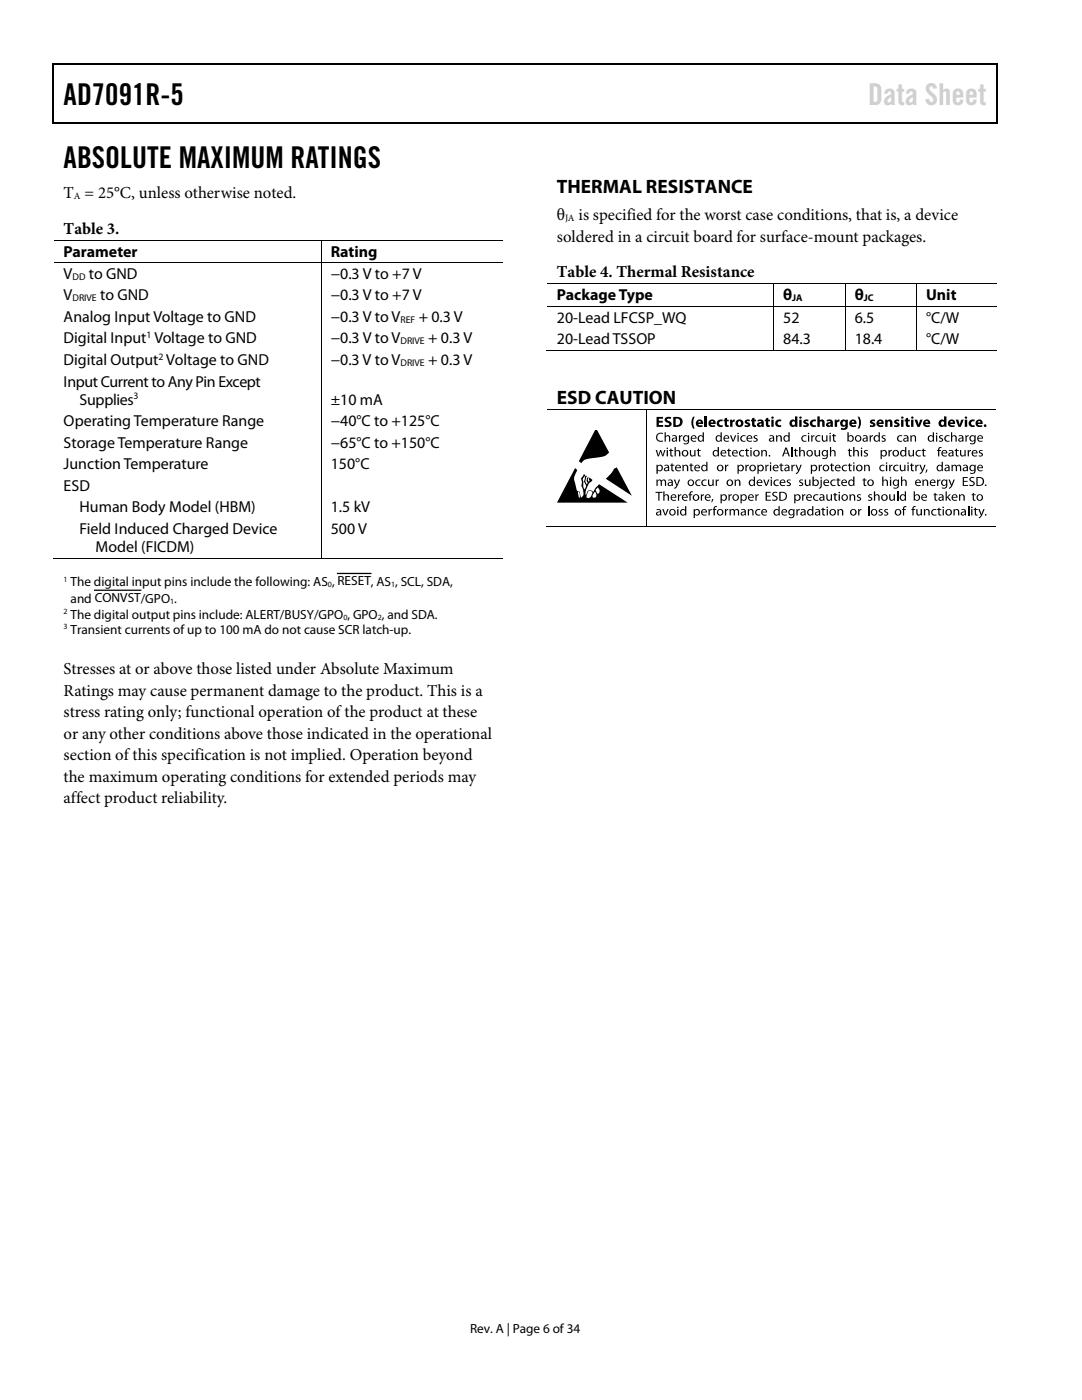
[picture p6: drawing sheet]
<svg xmlns="http://www.w3.org/2000/svg" width="216mm" height="279mm" viewBox="0 0 216 279" stroke-linecap="round" stroke-linejoin="round" font-family="sans-serif">
<defs><g id="words">
<g font-size="6">
<text x="12.7" y="21">AD7091R-5</text>
<text x="12.7" y="33.6">ABSOLUTE MAXIMUM RATINGS</text>
</g>
<text font-size="6" fill="#cdcdcd" x="173.2" y="21">Data Sheet</text>
<g font-size="3.9">
<text x="111.1" y="38.5">THERMAL RESISTANCE</text>
<text x="111.1" y="80.6">ESD CAUTION</text>
</g>
<g font-size="3.3">
<text x="12.7" y="39.5">T = 25°C, unless otherwise noted.</text>
<text x="12.7" y="46.6">Table 3.</text>
<text x="111.1" y="44">θ</text>
<text x="115.4" y="44">is specified for the worst case conditions, that is, a device</text>
<text x="111.1" y="48.2">soldered in a circuit board for surface-mount packages.</text>
<text x="111.1" y="55.4">Table 4. Thermal Resistance</text>
<text x="12.7" y="134.6">Stresses at or above those listed under Absolute Maximum</text>
<text x="12.7" y="138.9">Ratings may cause permanent damage to the product. This is a</text>
<text x="12.7" y="143.1">stress rating only; functional operation of the product at these</text>
<text x="12.7" y="147.4">or any other conditions above those indicated in the operational</text>
<text x="12.7" y="151.7">section of this specification is not implied. Operation beyond</text>
<text x="12.7" y="156">the maximum operating conditions for extended periods may</text>
<text x="12.7" y="160.2">affect product reliability.</text>
</g>
<g font-size="3.2">
<text x="12.7" y="51.2">Parameter</text>
<text x="66" y="51.2">Rating</text>
<text x="12.7" y="55.6">V</text>
<text x="12.7" y="59.9">V</text>
<text x="17.7" y="55.6">to GND</text>
<text x="20" y="59.9">to GND</text>
<text x="66" y="55.6">−0.3 V to +7 V</text>
<text x="66" y="59.9">−0.3 V to +7 V</text>
<text x="111.1" y="59.9">Package Type</text>
<text x="156.3" y="59.9">θ</text>
<text x="170.5" y="59.9">θ</text>
<text x="184.8" y="59.9">Unit</text>
<text x="12.7" y="64.2">Analog Input Voltage to GND</text>
<text x="66" y="64.2">−0.3 V to V</text>
<text x="83.5" y="64.2">+ 0.3 V</text>
<text x="111.1" y="64.4">20-Lead LFCSP_WQ</text>
<text x="156.3" y="64.4">52</text>
<text x="170.5" y="64.4">6.5</text>
<text x="184.8" y="64.4">°C/W</text>
<text x="12.7" y="68.5">Digital Input Voltage to GND</text>
<text x="66" y="68.5">−0.3 V to V</text>
<text x="85.4" y="68.5">+ 0.3 V</text>
<text x="111.1" y="68.7">20-Lead TSSOP</text>
<text x="156.3" y="68.7">84.3</text>
<text x="170.5" y="68.7">18.4</text>
<text x="184.8" y="68.7">°C/W</text>
<text x="12.7" y="72.8">Digital Output Voltage to GND</text>
<text x="12.7" y="77.2">Input Current to Any Pin Except</text>
<text x="66" y="72.8">−0.3 V to V</text>
<text x="85.4" y="72.8">+ 0.3 V</text>
<text x="15.9" y="80.7">Supplies</text>
<text x="66" y="80.7">±10 mA</text>
<text x="12.7" y="85">Operating Temperature Range</text>
<text x="12.7" y="89.3">Storage Temperature Range</text>
<text x="66" y="85">−40°C to +125°C</text>
<text x="66" y="89.3">−65°C to +150°C</text>
<text x="12.7" y="93.6">Junction Temperature</text>
<text x="66" y="93.6">150°C</text>
<text x="12.7" y="97.9">ESD</text>
<text x="15.9" y="102.2">Human Body Model (HBM)</text>
<text x="15.9" y="106.5">Field Induced Charged Device</text>
<text x="66" y="106.5">500 V</text>
<text x="66" y="102.2">1.5 kV</text>
<text x="19" y="110.1">Model (FICDM)</text>
</g>
<g font-size="2.6">
<text x="14.1" y="117">The digital input pins include the following: AS , RESET, AS , SCL, SDA,</text>
<text x="14.1" y="123.5">The digital output pins include: ALERT/BUSY/GPO , GPO , and SDA.</text>
<text x="14.1" y="120.4">and CONVST/GPO .</text>
<text x="14.1" y="126.4">Transient currents of up to 100 mA do not cause SCR latch-up.</text>
<text x="93.8" y="266">Rev. A | Page 6 of 34</text>
</g>
<g font-size="1.9">
<text x="14.8" y="39.7">A</text>
<text x="112.8" y="44.1">JA</text>
<text x="14.5" y="55.8">DD</text>
<text x="14.5" y="60.1">DRIVE</text>
<text x="79.9" y="64.4">REF</text>
<text x="158.1" y="60.1">JA</text>
<text x="172.3" y="60.1">JC</text>
<text x="29.2" y="67.5">1</text>
<text x="31.6" y="71.8">2</text>
<text x="79.9" y="68.7">DRIVE</text>
<text x="79.9" y="73">DRIVE</text>
<text x="26.6" y="79.7">3</text>
</g>
<g font-size="1.6">
<text x="12.7" y="116.1">1</text>
<text x="65.4" y="117.2">0</text>
<text x="78" y="117.2">1</text>
<text x="12.7" y="122.6">2</text>
<text x="12.7" y="125.6">3</text>
<text x="34" y="120.5">1</text>
<text x="68.5" y="123.6">0</text>
<text x="75.4" y="123.6">2</text>
</g>
</g></defs>
<g fill="#000">
<path d="M10.5 12.7h.3v1h-.3zM10.5 12.7h.3v.3h-.3zM133.3 12.7h.3v.3h-.3zM198.8 12.7h.2v1h-.2zM198.8 12.7h.2v.3h-.2zM10.5 24.4h.3v.3h-.3zM133.1 24.4h.2v.3h-.2zM198.8 24.4h.2v.3h-.2zM64 47.8h.2v.2h-.2zM64 52.4h.2v.1h-.2zM154.3 56.6h.2v.1h-.2zM168.6 56.6h.1v.1h-.1z"/>
<path d="M182.8 56.6h.2v.1h-.2zM154.3 61.1h.2v.2h-.2zM154.3 69.9h.2v.1h-.2zM168.6 61.1h.1v.2h-.1zM168.6 69.9h.1v.1h-.1zM182.8 61.1h.2v.2h-.2zM182.8 69.9h.2v.1h-.2zM118.9 85.8l2.6 4.5-.2 .2a3.4 3.4 0 0 1-2.6 .9h-.6a2.11 2.11 0 0 0-2.1 1l-.5-.3 2.8-5.5zM122.5 93.6l.6-.3 3 5.6-5.2-3.4 1-1zM128.8 81.6h.2v.2h-.2zM131 95.7h.2v.2l.3-.2h.3l.2 .2 .3-.2h.4l.2 .5v.8h-.2l-.1-1-.2-.1-.3 .2v.9h-.3v-1l-.2-.1-.4 .2v.9h-.2zM131 83.2h1.3v.4h-.8v.4h.7v.3h-.7v.5h.8v.4h-1.3z"/>
<path d="M130.8 89.8h.3l.3 1.1 .3-1.1h.2l.3 1.1 .3-1.1h.3l-.4 1.3h-.3l-.3-1-.3 1h-.3zM130.8 98.2h1.4v.2h-.6v1.5h-.2v-1.5h-.6zM131.2 86.6l.7-.2h.4l-.1 .2a.74 .74 0 0 0-1.1 .7 .74 .74 0 0 0 1.2 .6v.2a.95 .95 0 0 1-1.2-.3 .95 .95 0 0 1 .1-1.2zM132.4 98.1h.2v.8l.4-.3 .4 .2 .1 1.1h-.3v-.9l-.3-.2-.3 .3v.8h-.2zM132.6 86.3h.3v.8l.4-.3 .4 .2v1.1h-.2v-.9a.32 .32 0 0 0-.4-.2 .32 .32 0 0 0-.2 .4v.7h-.3zM132.8 83.3l.6-.1 .5 .1-.1 .3h-.6l-.1 .1 .2 .2a.67 .67 0 0 1 .7 .7 .67 .67 0 0 1-.8 .6l-.6-.1 .1-.4 .7 .1 .1-.2-.1-.2a.77 .77 0 0 1-.7-.9zM133.7 89.6l.3-.1v.3h.3v.2h-.3v.9h.3v.2h-.4l-.1-.2-.1-.9h-.2v-.2h.2zM134 92.5h.2v.3h.3v.1h-.3v.9l.3 .1v.1h-.3l-.2-.2v-.9h-.3v-.1h.3zM134.6 89.2h.2v.8l.5-.2 .4 .2 .1 1.1h-.3v-.9l-.3-.2-.4 .3v.8h-.2zM134.4 95.7h.3l.4 1 .3-1h.3l-.7 1.5-.4 .4-.1-.2 .5-.5zM135.3 98.7h.2v.2l.4-.3v.3h-.2l-.2 .2v.8h-.2zM135.5 86.9h.2v.2l.4-.3v.3h-.2l-.2 .3v.7h-.2z"/>
<path d="M136.2 92.8h.2v.2l.1-.1a.51 .51 0 0 1 .7 0l.1 1.1h-.2l-.1-.9-.2-.2-.4 .3v.8h-.2zM137.7 98.2l.6-.1-.1 .2-.4 .1v.3h.3v.1h-.3v1.1h-.2v-1.1h-.2v-.1h.2zM137.8 92.5h.2v.3h.3v.1h-.3v.9l.3 .1v.1h-.3l-.2-.2v-.9h-.3v-.1h.3zM138.3 83.2h.3a2.48 2.48 0 0 0 0 2.3 .69 .69 0 0 1-.6-.8v-.7zM137.7 89.8h.2v.9l.3 .2 .3-.2v-.9h.3v1.3h-.2v-.2l-.1 .1a.49 .49 0 0 1-.8-.1zM139.2 89.6l.3-.1v.3h.3v.2h-.3v.9h.3v.2h-.4l-.1-.2-.1-.9h-.2zM138.9 95.9l.5-.2h.4l-.1 .2a.5 .5 0 0 0-.7 .5 .5 .5 0 0 0 .7 .4l.1 .1a.68 .68 0 0 1-.9-.1 .68 .68 0 0 1 0-.9zM139.8 98.7h.2l.1 .2 .4-.3v.3l-.4 .2v.8h-.3zM140.6 83.1h.5v2.1h-.5zM140.1 95.9l.6-.2h.3l-.1 .2a.5 .5 0 0 0-.7 .4 .5 .5 0 0 0 .7 .5l.1 .1a.69 .69 0 0 1-.9-.1 .69 .69 0 0 1 0-.9zM141.3 95.7h.2v.9l.3 .2 .3-.2 .1-.9h.2v1.3h-.2v-.2l-.1 .1a.49 .49 0 0 1-.8-.1zM142.8 95.7h.2v.3l.5-.3v.2l-.5 .3v.8h-.2z"/>
<path d="M143.2 83.9l.9-.2 .1 .1v.3a.44 .44 0 0 0-.7 .4 .44 .44 0 0 0 .7 .3v.3a.8 .8 0 0 1-1-.1 .8 .8 0 0 1 0-1.1zM144.6 92.8h.3v.2l.4-.3v.3h-.2l-.2 .3v.7h-.2zM144.6 83.5l.5-.1v.4h.3v.3h-.3v.7h.3v.4h-.5l-.2-.2-.1-.9h-.2v-.3h.2zM145.3 98.7h.3v.2l.4-.3v.3l-.4 .2v.8h-.2zM145.3 89.6l.2-.1v.3h.4v.2h-.4l.1 .9h.3l-.1 .2h-.3l-.2-.2v-.9h-.2v-.2h.2zM145.7 83.8h.4v.2l.3-.3h.2v.4l-.3 .1-.1 .2v.8h-.5zM145.7 86.9h.2l.4 1 .4-1h.2l-.5 1.2h-.2zM146.6 95.7h.2v.2l.1-.1a.52 .52 0 0 1 .8 .1v1.1h-.2v-.9l-.3-.2-.4 .3v.8h-.2zM147.6 90l.6-.2 .3 .1-.1 .1a.5 .5 0 0 0-.7 .5 .5 .5 0 0 0 .7 .4l.1 .1a.68 .68 0 0 1-.9-.1 .68 .68 0 0 1 0-.9zM148.7 83.9l.5-.2 .4 .1v.3h-.5v.1a.51 .51 0 0 1 .6 .6 .51 .51 0 0 1-.7 .4l-.5-.1 .1-.3 .4 .1 .3-.1-.7-.4zM148.7 92.8h.2l.1 .2 .4-.3v.3h-.2l-.2 .3v.7h-.3zM147.9 87l.5-.2 .4 .1-.1 .2a.5 .5 0 0 0-.7 .4 .5 .5 0 0 0 .7 .4l.1 .2a.69 .69 0 0 1-.9-.1 .69 .69 0 0 1 0-1z"/>
<path d="M148.9 89.6l.2-.1v.3h.4v.2h-.4v.9h.3v.2h-.3l-.2-.2v-.9h-.2v-.2h.2zM150.4 87l.4-.2 .3 .1v.2h-.4v.2l.2 .1a.38 .38 0 0 1 .3 .3 .38 .38 0 0 1-.2 .4h-.7l.1-.2 .3 .1 .3-.2-.6-.4zM150.1 83.5l.4-.1v.4h.4v.3h-.4l.1 .7h.3v.4h-.5l-.3-.2v-.9h-.2v-.3h.2zM150.7 98.7h.2v.2l.5-.3v.3h-.3l-.1 .2v.8h-.3zM151.9 89.8h.2v.2l.1-.1a.5 .5 0 0 1 .7 .1l.1 1.1h-.2v-.9l-.3-.2-.4 .3v.8h-.2zM152.3 95.7h.3l.3 1 .4-1h.2l-.5 1.3h-.2zM152.7 92.8h.2v.2l.5-.3v.3h-.3l-.1 .2v.8h-.3zM152.8 83.5l.5-.1v.4h.3v.3h-.3v.7h.3v.4h-.5l-.2-.2-.1-.9h-.2v-.3h.2zM153.4 90.8h.3v.3h-.3zM152.8 98.2h1v.1h-.8v.6h.7v.2h-.7v.6h.8v.2h-1zM154.2 98.4l.5-.3 .4 .1-.1 .2-.3-.1-.3 .2 .1 .3a.57 .57 0 0 1 .6 .4 .57 .57 0 0 1-.3 .7h-.6l-.2-.1 .1-.1a.4 .4 0 0 0 .6 .1 .4 .4 0 0 0 .1-.6l-.2-.1a.51 .51 0 0 1-.4-.7zM154.8 86.9h.3v.2l.1-.1a.51 .51 0 0 1 .7 0l.1 1.1h-.2l-.1-.9-.2-.2-.4 .3v.8h-.2z"/>
<path d="M154.5 95.9l.6-.2h.3l-.1 .2a.5 .5 0 0 0-.7 .4 .5 .5 0 0 0 .7 .5l.1 .1a.69 .69 0 0 1-.9-.1 .69 .69 0 0 1 0-.9zM154.9 83.9l.8-.2 .2 .1-.1 .3a.44 .44 0 0 0-.7 .4 .44 .44 0 0 0 .7 .3l.1 .3a.8 .8 0 0 1-1-.1 .8 .8 0 0 1 0-1.1zM155.7 92.5h.3v.3h.3v.1h-.3v.9l.3 .1v.1h-.4l-.1-.2-.1-.9h-.2v-.1h.2zM157 95.9l.4-.2 .4 .1-.1 .1h-.4v.2l.2 .1a.39 .39 0 0 1 .3 .6l-.5 .2-.4-.1 .1-.2 .3 .1 .3-.2-.6-.4zM157.9 89.2h.2v1.9h-.2zM157.9 92.8h.2v.2l.5-.3v.3h-.3l-.1 .2v.8h-.3zM158.6 89.6l.2-.1v.3h.4v.2h-.4l.1 .9h.3v.2h-.4l-.2-.2v-.9h-.2v-.2h.2zM158.7 92.8h.3l.4 1 .3-1h.3l-.7 1.5-.5 .3v-.2a.43 .43 0 0 0 .4-.5zM159.5 89.2h.2v.8l.4-.2 .4 .2 .1 1.1h-.2l-.1-.9-.3-.2-.3 .2v.9h-.2zM159.5 95.9l.4-.2 .3 .1v.1h-.5v.2l.2 .1a.38 .38 0 0 1 .4 .4 .38 .38 0 0 1-.2 .4l-.7-.1 .1-.2 .3 .1 .2-.2-.5-.4zM160 98.7h.3v.2l.4-.3v.3h-.2l-.2 .2v.8h-.2zM160.4 83.9l.5-.2 .4 .1v.3h-.5v.1a.51 .51 0 0 1 .6 .6 .51 .51 0 0 1-.7 .4l-.4-.1v-.3l.4 .1 .2-.1-.6-.4z"/>
<path d="M160.1 87l.5-.2 .3 .1v.2a.5 .5 0 0 0-.8 .4 .5 .5 0 0 0 .8 .4v.2a.68 .68 0 0 1-.9-.2 .68 .68 0 0 1 .1-.9zM160.6 95.7h.2l.1 .9 .2 .2 .4-.2v-.9h.2v1.3h-.2v-.2l-.1 .1a.49 .49 0 0 1-.7-.1zM161.9 86.9h.2v.2l.4-.3v.3h-.2l-.2 .3v.7h-.2zM161.8 83.9l.9-.2 .1 .1v.3a.44 .44 0 0 0-.7 .4 .44 .44 0 0 0 .7 .3v.3a.8 .8 0 0 1-1-.1 .8 .8 0 0 1 0-1.1zM163.1 83.1h.5v.8a.55 .55 0 0 1 .6-.1 .55 .55 0 0 1 .3 .5v.9h-.4l-.1-1-.2-.1-.2 .2v.9h-.5zM162.4 98.8l.5-.2 .4 .1-.1 .2a.5 .5 0 0 0-.7 .4 .5 .5 0 0 0 .7 .4l.1 .2a.69 .69 0 0 1-.9-.2 .69 .69 0 0 1 0-.9zM163.4 92.8h.2v.2l.4-.3v.3h-.2l-.2 .2v.8h-.2zM162.5 89.8h.3v.9l.2 .2 .4-.2v-.9h.2l.1 1.3h-.3v-.2l-.1 .1a.49 .49 0 0 1-.7-.1zM162.9 87l.5-.2 .3 .1v.2a.5 .5 0 0 0-.8 .4 .5 .5 0 0 0 .8 .4v.2a.68 .68 0 0 1-.9-.2 .68 .68 0 0 1 .1-.9zM164 86.9h.2v.9l.3 .2 .4-.3v-.8h.2v1.2h-.2v-.2l-.1 .1a.48 .48 0 0 1-.7 0zM165.6 89.2h.2v.8l.5-.2 .3 .2 .1 1.1h-.2v-.9l-.3-.2-.4 .3v.8h-.2zM164.9 98.7h.2l.1 .9 .2 .2 .4-.3v-.8h.2v1.2h-.2v-.2l-.1 .1a.48 .48 0 0 1-.7-.1z"/>
<path d="M165.8 92.5h.3v.3h.3v.1h-.3v.9l.3 .1v.1h-.4l-.2-.2v-.9h-.2v-.1h.2zM166.2 86.6h.3v.3h.3v.1h-.3v.9l.3 .1v.1h-.4l-.1-.2-.1-.9h-.2v-.1h.2zM166.6 83.8h.4v.2l.2-.3h.3v.4l-.3 .1-.2 .2v.8h-.4zM165.9 95.9l.5-.2h.3v.2a.5 .5 0 0 0-.8 .5 .5 .5 0 0 0 .8 .4v.1a.69 .69 0 0 1-.9-.1 .69 .69 0 0 1 .1-.9zM166.5 98.4h.2v.3h.4v.1h-.4l.1 .9 .2 .1 .1 .1h-.4l-.2-.2v-.9h-.2zM167.1 95.5l.2-.1v.3h.4v.2h-.4l.1 .8 .3 .1v.2h-.4l-.2-.2v-.9h-.2v-.2h.2zM168.2 92.9l.5-.2 .3 .1v.2a.5 .5 0 0 0-.8 .4 .5 .5 0 0 0 .8 .4v.2a.68 .68 0 0 1-.9-.2 .68 .68 0 0 1 .1-.9zM169.5 98.7h.2v.2l.1-.1a.5 .5 0 0 1 .8 0v1.1h-.2v-.9a.32 .32 0 0 0-.4-.2 .32 .32 0 0 0-.2 .4v.7h-.3zM169.4 89.6l.2-.1v.3h.4v.2h-.4l.1 .9h.2l.1 .2h-.4l-.2-.2v-.9h-.2zM169.4 92.5h.2v.3h.4v.1h-.4l.1 .9 .3 .1v.1h-.4l-.2-.2v-.9h-.2v-.1h.2zM170.2 89.2h.3v.8l.4-.2 .4 .2 .1 1.1h-.3v-.9l-.3-.2-.3 .2v.9h-.3zM171 98.8l.4-.2 .4 .1-.1 .2-.4-.1v.3l.2 .1a.38 .38 0 0 1 .3 .3 .38 .38 0 0 1-.2 .4h-.6v-.2l.3 .1 .3-.2-.6-.5z"/>
<path d="M171.1 83.2a.69 .69 0 0 1 .7 .8v.7a.69 .69 0 0 1-.7 .8 2.48 2.48 0 0 0 0-2.3zM172.4 90l.4-.2 .4 .1-.1 .1h-.4v.3h.2a.38 .38 0 0 1 .3 .4 .38 .38 0 0 1-.2 .4l-.7-.1 .1-.1h.3l.3-.1-.6-.5zM172.4 92.8h.2v.2l.1-.1a.52 .52 0 0 1 .8 0l.1 1.1h-.3v-.9l-.3-.2-.3 .3v.8h-.3zM172.3 95.5l.3-.1v.3h.3v.2h-.3v.8l.3 .1v.2h-.4l-.2-.2v-.9h-.2v-.2h.2zM173.3 98.8l.4-.2 .3 .1v.2l-.5-.1v.3l.2 .1a.38 .38 0 0 1 .4 .3 .38 .38 0 0 1-.3 .4h-.6v-.2l.4 .1 .2-.2-.5-.5zM173.5 86.9h.2v.2l.5-.3v.3h-.2l-.2 .3v.7h-.3zM173.7 83.9l.5-.2 .4 .1-.1 .3h-.5l.3 .2a.46 .46 0 0 1 .4 .6l-.4 .3-.8-.1 .1-.3 .4 .1 .2-.1-.6-.4zM174.4 98.1h.2v.8l.5-.3 .3 .2 .1 1.1h-.2l-.1-.9a.32 .32 0 0 0-.3-.2 .32 .32 0 0 0-.3 .4v.7h-.2zM176 87l.4-.2 .3 .1-.1 .2h-.4v.2l.2 .1a.38 .38 0 0 1 .3 .3 .38 .38 0 0 1-.2 .4h-.6v-.2l.4 .1 .2-.2-.5-.4zM176 95.1h.3v.8l.4-.2 .4 .2 .1 1.1h-.3v-.7a.34 .34 0 0 0-.3-.4 .34 .34 0 0 0-.3 .3v.8h-.3zM175.6 92.9l.6-.2 .3 .1-.1 .2a.5 .5 0 0 0-.7 .4 .5 .5 0 0 0 .7 .4l.1 .2a.68 .68 0 0 1-.9-.2 .68 .68 0 0 1 0-.9zM176.6 83.8h.4l.1 .2 .2-.2a.55 .55 0 0 1 .8 .5v.9h-.5v-1l-.2-.1-.3 .2v.9h-.5z"/>
<path d="M177.3 89.8h.2v.3l.4-.3v.2l-.2 .1-.2 .3v.7h-.2zM177.4 92.8h.2l.1 .2 .4-.3v.3h-.2l-.2 .2v.8h-.3zM178.5 83.9l.5-.2 .5 .1-.1 .3h-.5v.1l.2 .1a.46 .46 0 0 1 .4 .6l-.4 .3-.7-.1 .1-.3 .4 .1 .2-.1-.7-.4zM177.4 98.7h.3v.9l.3 .2 .3-.3v-.8h.3v1.2h-.2l-.1-.2-.1 .1a.49 .49 0 0 1-.7-.1zM179 98.1h.2v1.8h-.2zM178.4 92.9l.5-.2 .4 .1-.1 .2a.5 .5 0 0 0-.7 .4 .5 .5 0 0 0 .7 .4l.1 .2a.68 .68 0 0 1-.9-.2 .68 .68 0 0 1 0-.9zM179.8 95.1h.2v.8l.5-.2 .3 .2 .1 1.1h-.2l-.1-.9-.2-.2-.4 .3v.8h-.2zM179.2 87l.5-.2 .3 .1v.2a.5 .5 0 0 0-.8 .4 .5 .5 0 0 0 .8 .4v.2a.69 .69 0 0 1-.9-.1 .69 .69 0 0 1 .1-1zM179.5 92.8h.3v.9l.3 .2 .3-.2v-.9h.3v1.2h-.2v-.2l-.1 .1a.48 .48 0 0 1-.8-.1zM180.7 83.5l.5-.1v.4h.3v.3h-.3v.7h.3v.4h-.5l-.2-.2-.1-.9h-.2v-.3h.2zM181.6 86.9h.3v.2l.1-.1a.5 .5 0 0 1 .7 0l.1 1.1h-.2l-.1-.9-.2-.2-.4 .3v.8h-.2zM181.8 92.5h.2v.3h.4v.1h-.4l.1 .9 .2 .1 .1 .1h-.4l-.2-.2v-.9h-.2z"/>
<path d="M181.3 89.8h.2v.9l.3 .2 .3-.2v-.9h.3v1.3h-.2v-.2l-.1 .1a.48 .48 0 0 1-.8-.1zM182.6 92.8h.2l.1 .2 .4-.3v.3h-.2l-.2 .2v.8h-.3zM182.5 83.8h.5l.3 1 .3-1h.5l-.6 1.4h-.4zM183.4 92.8h.3l.4 1 .3-1h.3l-.7 1.5-.4 .3-.1-.2a.43 .43 0 0 0 .4-.5zM182.9 90l.5-.2 .3 .1v.1a.5 .5 0 0 0-.8 .5 .5 .5 0 0 0 .8 .4v.1a.69 .69 0 0 1-.9-.1 .69 .69 0 0 1 .1-.9zM184 95.7h.3v.2l.1-.1a.51 .51 0 0 1 .7 .1l.1 1.1h-.2l-.1-.9-.2-.2-.4 .3v.8h-.2zM184.1 89.6l.3-.1v.3h.3v.2h-.3v.9h.3v.2h-.4l-.2-.2v-.9h-.2v-.2h.2zM184.8 93.7h.3l-.3 .6-.1 .1zM186.5 98.4h.2v.3h.4v.1h-.4l.1 .9 .2 .1 .1 .1h-.4l-.2-.2v-.9h-.2zM187 95.7h.2v.3l.5-.3v.2h-.3l-.1 .3-.1 .8h-.2zM187.3 89.3l.6-.1-.1 .2-.4 .2v.2h.3v.2h-.3v1.1h-.2v-1.1h-.2v-.2h.2zM187.4 87l.4-.2 .4 .1-.1 .2h-.4v.2l.2 .1a.38 .38 0 0 1 .3 .3 .38 .38 0 0 1-.2 .4h-.7l.1-.2 .3 .1 .3-.2-.6-.4z"/>
<path d="M188.7 98.1h.2v1.1l.5-.5h.3l-.5 .5 .6 .7h-.3l-.5-.6-.1 .1v.5h-.2zM188.6 87l.5-.2 .4 .1-.1 .2a.5 .5 0 0 0-.7 .4 .5 .5 0 0 0 .7 .4l.1 .2a.69 .69 0 0 1-.9-.1 .69 .69 0 0 1 0-1zM189.2 95.7h.3l.4 1 .4-1h.2l-.5 1.3-.6 .6-.1-.2 .5-.5zM189.8 86.3h.2v.8l.4-.3 .4 .2 .1 1.1h-.3v-.9l-.3-.2-.3 .3v.8h-.2zM189.9 92.8h.2v.2l.2-.2h.4l.2 .2 .3-.2h.3l.3 .5v.7h-.2l-.1-.9-.2-.2-.3 .3v.8h-.3v-.9l-.3-.2-.3 .3v.8h-.2zM190.7 89.6l.3-.1v.3h.3v.2h-.3v.9h.3v.2h-.4l-.2-.2v-.9h-.2v-.2h.2zM190.7 83.8h.5l.3 1 .3-1h.5l-.6 1.4h-.4zM191.3 98.7h.3v.2l.1-.1a.52 .52 0 0 1 .7 0l.1 1.1h-.2l-.1-.9-.3-.2-.3 .3v.8h-.2zM192.6 86.9h.2l.1 .2 .4-.3v.3l-.4 .3v.7h-.3zM191.6 89.8h.2v.9l.3 .2 .3-.2v-.9h.3v1.3h-.2v-.2l-.1 .1a.48 .48 0 0 1-.8-.1zM192.1 95.2h1v.2h-.8v.6h.8v.2h-.8v.6h.9v.2h-1.1zM193.1 89.8h.2v.3l.4-.3v.2l-.2 .1-.2 .3v.7h-.2z"/>
<path d="M193.5 95.4a.8 .8 0 0 1 .9-.1v.2l-.4-.1-.3 .1 .1 .4a.57 .57 0 0 1 .7 .4 .57 .57 0 0 1-.4 .7h-.6l-.1-.1v-.2a.4 .4 0 0 0 .6 .1 .4 .4 0 0 0 .1-.5l-.2-.1a.51 .51 0 0 1-.4-.8zM194.1 98.4h.2v.3h.4v.1h-.4l.1 .9 .3 .1v.1h-.4l-.2-.2v-.9h-.2v-.1h.2zM193.5 83.9l.8-.2 .2 .1-.1 .3a.43 .43 0 0 0-.6 .4 .43 .43 0 0 0 .6 .3l.1 .3a.8 .8 0 0 1-1-.1 .8 .8 0 0 1 0-1.1zM195.4 90l.4-.2 .3 .1-.1 .1h-.4v.3h.2a.38 .38 0 0 1 .3 .4 .38 .38 0 0 1-.2 .4l-.6-.1v-.1h.3l.3-.1-.6-.5zM196.6 96.7h.2v.3h-.2zM64 111.3h.2v.2h-.2zM128.8 105h.2v.2h-.2zM132.1 101.6h.3l.4 1 .4-1h.2l-.5 1.3h-.2zM141.4 101.6h.2v.3l.4-.3v.2h-.2l-.2 .3v.8h-.2zM142.1 99.6h.3l-.3 .6h-.2zM142.5 101.1l.6-.1-.1 .2h-.3l-.1 .2v.2h.3v.2h-.3v1.1h-.2v-1.1h-.2v-.2h.2zM144.6 101.6h.3v.3l.4-.3v.2h-.2l-.2 .3v.8h-.3z"/>
<path d="M145.6 101.6h.2v.2l.2-.2h.4l.2 .2 .3-.2h.3l.3 .5v.8h-.3v-1l-.2-.1-.3 .2-.1 .9h-.2v-1l-.3-.1-.3 .2v.9h-.2zM149.2 101.6h.2v.2l.1-.1a.51 .51 0 0 1 .8 .1l.1 1.1h-.3v-.7a.34 .34 0 0 0-.3-.4 .34 .34 0 0 0-.3 .3v.8h-.3zM150.9 101.8l.5-.2h.3v.2a.5 .5 0 0 0-.8 .4 .5 .5 0 0 0 .8 .5v.1a.68 .68 0 0 1-.9-.1 .68 .68 0 0 1 .1-.9zM158.9 101.6h.2v.3l.5-.3v.2h-.3l-.1 .3v.8h-.3zM164.1 101.4l.2-.1v.3h.4v.2h-.4l.1 .8 .3 .1v.2h-.4l-.2-.2v-.9h-.2v-.2h.2zM167.1 101.6h.2v.2l.1-.1a.52 .52 0 0 1 .8 .1l.1 1.1h-.3v-.9l-.3-.2-.3 .3v.8h-.3zM171.2 101.6h.2v.3l.5-.3v.2h-.2l-.2 .3v.8h-.3zM173.2 101h.2v1.9h-.2zM175.4 101.8l.4-.2 .3 .1v.1h-.5v.2l.2 .1a.39 .39 0 0 1 .3 .6l-.4 .2-.4-.1v-.2l.4 .1 .2-.2-.5-.4zM176.5 101.8l.4-.2 .3 .1-.1 .1h-.4v.2l.2 .1a.38 .38 0 0 1 .3 .3 .38 .38 0 0 1-.2 .5l-.6-.1v-.2l.4 .1 .2-.2-.5-.4zM180.3 101.1l.6-.1-.1 .2h-.3l-.1 .2v.2h.3v.2h-.3v1.1h-.2v-1.1h-.2v-.2h.2zM182.2 101.1l.5-.1v.2h-.3l-.1 .2v.2h.3v.2h-.3v1.1h-.2v-1.1h-.2v-.2h.2z"/>
<path d="M182.8 101.6h.3v.9l.3 .2 .3-.3v-.8h.3v1.3h-.3v-.2l-.1 .1a.48 .48 0 0 1-.7-.1zM184.4 101.6h.2v.2l.1-.1a.5 .5 0 0 1 .7 .1l.1 1.1h-.2l-.1-.9a.32 .32 0 0 0-.3-.2 .32 .32 0 0 0-.3 .3v.8h-.2zM186 101.8l.5-.2h.4l-.1 .2a.5 .5 0 0 0-.8 .5 .5 .5 0 0 0 .8 .4l.1 .1a.69 .69 0 0 1-1-.1 .69 .69 0 0 1 .1-.9zM187.2 101.4l.3-.1v.3h.3v.2h-.3v.8l.3 .1v.2h-.4l-.2-.2v-.9h-.2v-.2h.2zM190.3 101.6h.2v.2l.1-.1a.5 .5 0 0 1 .7 .1l.1 1.1h-.2v-.7a.34 .34 0 0 0-.3-.4 .34 .34 0 0 0-.4 .3v.8h-.2zM193.1 101h.3v1.9h-.3zM194.5 101.4l.2-.1v.3h.4v.2h-.4l.1 .8 .3 .1v.2h-.4l-.2-.2v-.9h-.2v-.2h.2zM195.2 101.6h.3l.3 1 .4-1h.3l-.6 1.3-.6 .6v-.2l.4-.5zM196.6 102.6h.2v.3h-.2z"/>
<path d="M114.7 93.4l-3.6 6.9h14.1l-5.7-3.6-.6 .6-.5 .9a.7 .7 0 0 0-.9-.4 .7 .7 0 0 0-.5 .8l-.1 .2a3.1 3.1 0 0 1 1.2-2.8l.1-.3-.6-.4v.7l-.2 .2-.1-.4v-.6l-.2 .3-.1 .5 .3 .4-.2 .2-.1-.1a.73 .73 0 0 1-.1-1l.3-.4-.3-.2-.4 1.2a.99 .99 0 0 1 .1 1.5l-.2-.3v-1.1a.89 .89 0 0 1 .3-1.1l.1-.3-.3-.2-.3 .5a.49 .49 0 0 0-.1 .8l-.1 1.1 .3 .8a1.13 1.13 0 0 1-.4 1.5l-.3-1.2a.82 .82 0 0 1-.7-1l-.1-.4a2.39 2.39 0 0 1 .3-2.6 .45 .45 0 0 0-.4-.7zM115.3 98.2h.2l.2 .4v.6l-.1 .2zM117.5 97.9a.61 .61 0 0 1 .7 .4 .61 .61 0 0 1-.3 .7 .55 .55 0 0 1-.9 .2l.2-.7zM118.6 98.2a.52 .52 0 0 1 .4 .7 .52 .52 0 0 1-.8 .3zM118.9 97.6l.4-.3a.76 .76 0 0 1 0 1.3l-.4-.8z"/>
<path d="M131 92.8h.2v.2a.61 .61 0 0 1 .9 0 .61 .61 0 0 1 0 .8 .61 .61 0 0 1-.9 .1v.7h-.2zM131.3 93.1a.44 .44 0 0 0 0 .6 .44 .44 0 0 0 .7-.1 .46 .46 0 0 0 0-.5 .46 .46 0 0 0-.5-.1z"/>
<path d="M133 89.5a.15 .15 0 0 1 .3 0 .15 .15 0 0 1-.3 0zM133 89.8h.3v1.3h-.3z"/>
<path d="M132.6 92.8l.4-.1 .5 .3v1h-.2v-.1a.42 .42 0 0 1-.6 .1 .42 .42 0 0 1 0-.7l.6-.1-.1-.1-.2-.2-.4 .1zM132.8 93.5v.3h.3l.2-.2v-.2z"/>
<path d="M134 98.8a.57 .57 0 0 1 .7-.1 .57 .57 0 0 1 .3 .6h-1a.53 .53 0 0 0 .9 .4v.2a.71 .71 0 0 1-.9-.1 .71 .71 0 0 1 0-1zM134.2 98.9l-.2 .3h.7l-.1-.3z"/>
<path d="M133.3 95.8l.4-.1 .5 .3 .1 1h-.3v-.2a.42 .42 0 0 1-.6 .2 .42 .42 0 0 1 0-.7l.6-.1v-.2l-.3-.2-.4 .2zM133.5 96.4v.4h.4l.1-.2v-.3z"/>
<path d="M134.3 83.2a1.56 1.56 0 0 1 1.9 .6 1.23 1.23 0 0 1-1.7 1.4h-.2zM134.8 83.5v1.4a.69 .69 0 0 0 .9-.7 .69 .69 0 0 0-.9-.7z"/>
<path d="M134.9 92.9a.58 .58 0 0 1 .7-.1 .58 .58 0 0 1 .3 .6h-1a.53 .53 0 0 0 .9 .4v.2a.71 .71 0 0 1-.9-.1 .71 .71 0 0 1 0-1zM135.1 93l-.2 .3h.7l-.1-.3z"/>
<path d="M134.1 86.9l.5-.1 .4 .3 .1 1h-.2v-.1a.42 .42 0 0 1-.7 .1 .42 .42 0 0 1 0-.6l.6-.2v-.1l-.3-.2-.3 .1zM134.4 87.6l-.1 .3 .4 .1 .1-.2v-.3z"/>
<path d="M136.2 98.8a.58 .58 0 0 1 .7-.1 .58 .58 0 0 1 .3 .6h-.9a.51 .51 0 0 0 .8 .4l.1 .2a.71 .71 0 0 1-1-.1 .71 .71 0 0 1 0-1zM136.5 98.9l-.2 .3h.7l-.1-.3z"/>
<path d="M136 90.4a.7 .7 0 0 1 1.4 0 .7 .7 0 0 1-1.4 0zM136.2 90.5a.45 .45 0 0 0 .9 0 .45 .45 0 0 0-.9 0z"/>
<path d="M136.5 87l.4-.2 .4 .3v-.2h.2v.3a1.51 1.51 0 0 1-.2 1.3l-.5 .2-.4-.1v-.2l.2 .1a.47 .47 0 0 0 .5-.1 .47 .47 0 0 0 .2-.5 .61 .61 0 0 1-.9 0 .61 .61 0 0 1 .1-.9zM136.7 87.1a.47 .47 0 0 0-.2 .6 .47 .47 0 0 0 .5 .2 .46 .46 0 0 0 .3-.5 .46 .46 0 0 0-.6-.3z"/>
<path d="M137.2 96.3a.67 .67 0 0 1 1.3 0 .67 .67 0 0 1-1.3 0zM137.4 96.4a.45 .45 0 0 0 .9 0 .45 .45 0 0 0-.9 0z"/>
<path d="M138 87a.57 .57 0 0 1 .7-.1 .57 .57 0 0 1 .3 .6h-1a.51 .51 0 0 0 .9 .4v.2a.71 .71 0 0 1-.9-.1 .71 .71 0 0 1 0-1zM138.2 87.1l-.2 .3h.8l-.2-.3z"/>
<path d="M138.7 92.9a.57 .57 0 0 1 .7-.1 .57 .57 0 0 1 .3 .6h-.9a.51 .51 0 0 0 .3 .5 .51 .51 0 0 0 .5-.1v.2a.71 .71 0 0 1-.9-.1 .71 .71 0 0 1 0-1zM138.9 93l-.1 .3h.7l-.2-.3z"/>
<path d="M138.2 99.3a.7 .7 0 0 1 1.4 0 .7 .7 0 0 1-1.4 0zM138.4 99.3a.45 .45 0 0 0 .9 0 .45 .45 0 0 0-.9 0z"/>
<path d="M139 84a.71 .71 0 0 1 .9-.2 .71 .71 0 0 1 .4 .8h-1l.2 .3 .6-.1 .1 .3a.84 .84 0 0 1-1.1-.1 .84 .84 0 0 1-.1-1zM139.4 84.1l-.1 .2h.6l-.1-.2z"/>
<path d="M139.4 87l.4-.2 .4 .2v-.7h.2l.1 1.8h-.2l-.1-.2a.63 .63 0 0 1-.9 .1 .63 .63 0 0 1 .1-1zM139.6 87.1a.48 .48 0 0 0-.1 .6 .48 .48 0 0 0 .5 .3l.1-.1a.47 .47 0 0 0 .1-.6 .47 .47 0 0 0-.6-.2z"/>
<path d="M140.8 98.8a.57 .57 0 0 1 .7-.1 .57 .57 0 0 1 .3 .6h-.9a.51 .51 0 0 0 .8 .4v.2a.71 .71 0 0 1-.9-.1 .71 .71 0 0 1 0-1zM141 98.9l-.1 .3h.7l-.2-.3z"/>
<path d="M140.1 92.9l.4-.2 .4 .2v-.7h.3v1.8h-.3v-.2a.63 .63 0 0 1-.9 .1 .63 .63 0 0 1 .1-1zM140.3 93a.48 .48 0 0 0-.1 .6 .48 .48 0 0 0 .5 .3 .47 .47 0 0 0 .2-.6 .47 .47 0 0 0-.6-.3z"/>
<path d="M141.5 84a.71 .71 0 0 1 .9-.2 .71 .71 0 0 1 .4 .8h-1l.2 .3 .7-.1v.3a.84 .84 0 0 1-1.1-.1 .84 .84 0 0 1-.1-1zM141.9 84.1l-.1 .2h.6l-.1-.2z"/>
<path d="M142.4 90l.4-.2 .4 .2v-.8h.3v1.9h-.3v-.2a.63 .63 0 0 1-.9 0 .63 .63 0 0 1 .1-.9zM142.6 90a.48 .48 0 0 0-.2 .6 .48 .48 0 0 0 .6 .3 .47 .47 0 0 0 .2-.6 .47 .47 0 0 0-.6-.3z"/>
<path d="M143 93.4a.7 .7 0 0 1 1.4 0 .7 .7 0 0 1-1.4 0zM143.3 93.4a.45 .45 0 0 0 .9 0 .45 .45 0 0 0-.9 0z"/>
<path d="M143.8 98.7h.2v.2a.62 .62 0 0 1 .9 0 .62 .62 0 0 1 0 .8 .62 .62 0 0 1-.9 .1v.7h-.2zM144.1 98.9a.42 .42 0 0 0 .1 .7 .42 .42 0 0 0 .6-.3l-.2-.4z"/>
<path d="M143.9 90a.57 .57 0 0 1 .7-.2 .57 .57 0 0 1 .3 .7h-.9a.51 .51 0 0 0 .8 .4l.1 .1a.71 .71 0 0 1-1-.1 .71 .71 0 0 1 0-.9zM144.2 90l-.2 .3h.7l-.1-.3z"/>
<path d="M142.9 87l.5-.2 .4 .2v-.7h.2v1.8h-.2v-.2a.63 .63 0 0 1-.9 .1 .63 .63 0 0 1 0-1zM143.2 87.1a.48 .48 0 0 0-.2 .6 .48 .48 0 0 0 .6 .3 .47 .47 0 0 0 .2-.6 .47 .47 0 0 0-.6-.3z"/>
<path d="M144.5 87a.57 .57 0 0 1 .7-.1 .57 .57 0 0 1 .3 .6h-.9a.51 .51 0 0 0 .3 .5 .51 .51 0 0 0 .5-.1v.2a.71 .71 0 0 1-.9-.1 .71 .71 0 0 1 0-1zM144.7 87.1l-.1 .3h.7l-.1-.3z"/>
<path d="M145 96.3a.67 .67 0 0 1 1.3 0 .67 .67 0 0 1-1.3 0zM145.2 96.4a.45 .45 0 0 0 .9 0 .45 .45 0 0 0-.9 0z"/>
<path d="M146.2 90a.57 .57 0 0 1 .7-.2 .57 .57 0 0 1 .3 .7h-.9a.53 .53 0 0 0 .8 .4l.1 .1a.71 .71 0 0 1-1-.1 .71 .71 0 0 1 0-.9zM146.5 90l-.2 .3h.7l-.1-.3z"/>
<path d="M146.1 99.3a.7 .7 0 0 1 1.4 0 .7 .7 0 0 1-1.4 0zM146.3 99.3a.45 .45 0 0 0 .9 0 .45 .45 0 0 0-.9 0z"/>
<path d="M147.2 92.8h.2v.2a.62 .62 0 0 1 .8 0 .62 .62 0 0 1 .1 .8 .62 .62 0 0 1-.9 .1v.7h-.2zM147.5 93.1a.42 .42 0 0 0 .1 .7 .42 .42 0 0 0 .6-.4l-.2-.4z"/>
<path d="M147.2 86.4h.2v.2h-.2zM147.2 86.9h.2v1.2h-.2z"/>
<path d="M146.8 84.4a.79 .79 0 0 1 1.5 0 .79 .79 0 0 1-1.5 0zM147.4 84.1l-.1 .2a.44 .44 0 0 0 .2 .6 .41 .41 0 0 0 .3-.5 .41 .41 0 0 0-.4-.3z"/>
<path d="M147.7 98.7h.3v.2a.61 .61 0 0 1 .8 0 .61 .61 0 0 1 .1 .8 .61 .61 0 0 1-.9 .1v.7h-.2zM148.1 98.9a.44 .44 0 0 0 0 .7 .44 .44 0 0 0 .6-.1 .46 .46 0 0 0 0-.5 .46 .46 0 0 0-.5-.2z"/>
<path d="M149.1 87a.57 .57 0 0 1 .7-.1 .57 .57 0 0 1 .3 .6h-.9a.51 .51 0 0 0 .8 .4v.2a.71 .71 0 0 1-.9-.1 .71 .71 0 0 1 0-1zM149.3 87.1l-.1 .3h.7l-.1-.3z"/>
<path d="M149.4 98.8a.57 .57 0 0 1 .7-.1 .57 .57 0 0 1 .3 .6h-.9a.51 .51 0 0 0 .8 .4v.2a.71 .71 0 0 1-.9-.1 .71 .71 0 0 1 0-1zM149.6 98.9l-.1 .3h.7l-.1-.3z"/>
<path d="M149.7 89.5a.15 .15 0 0 1 .3 0 .15 .15 0 0 1-.3 0zM149.7 89.8h.3v1.3h-.3z"/>
<path d="M149.5 93.4a.7 .7 0 0 1 1.4 0 .7 .7 0 0 1-1.4 0zM149.7 93.4a.45 .45 0 0 0 .9 0 .45 .45 0 0 0-.9 0z"/>
<path d="M149.6 95.9l.4-.2 .4 .2v-.8h.2l.1 1.9h-.2l-.1-.2a.63 .63 0 0 1-.9 0 .63 .63 0 0 1 .1-.9zM149.8 95.9a.48 .48 0 0 0-.1 .6 .48 .48 0 0 0 .5 .3 .47 .47 0 0 0 .2-.6 .47 .47 0 0 0-.6-.3z"/>
<path d="M150.3 90.4a.67 .67 0 0 1 1.3 0 .67 .67 0 0 1-1.3 0zM150.5 90.5a.45 .45 0 0 0 .9 0 .45 .45 0 0 0-.9 0z"/>
<path d="M151.1 92.8h.2l.1 .2a.62 .62 0 0 1 .8 0 .62 .62 0 0 1 .1 .8 .62 .62 0 0 1-.9 .1v.7h-.3zM151.5 93.1a.42 .42 0 0 0 .1 .6 .42 .42 0 0 0 .6-.3l-.2-.4z"/>
<path d="M151.1 95.9a.57 .57 0 0 1 .7-.2 .57 .57 0 0 1 .3 .7h-.9a.53 .53 0 0 0 .8 .4l.1 .1a.71 .71 0 0 1-.9-.1 .71 .71 0 0 1-.1-.9zM151.4 95.9l-.2 .3h.7l-.1-.3z"/>
<path d="M151.1 83.9l.4-.2a.65 .65 0 0 1 .9 .6v.9h-.4v-.2a.49 .49 0 0 1-.7 .1 .49 .49 0 0 1 0-.7l.6-.3-.2-.1-.5 .1zM151.6 84.6l-.1 .1 .2 .2 .2-.2v-.2z"/>
<path d="M153.6 92.3h.3v.2h-.3zM153.6 92.8h.3v1.2h-.3z"/>
<path d="M153.8 95.3h.2v.2h-.2zM153.8 95.7h.2v1.3h-.2z"/>
<path d="M154 83.2h.3v.3h-.3zM153.9 83.8h.5v1.4h-.5z"/>
<path d="M154.4 92.9a.58 .58 0 0 1 .7-.1 .58 .58 0 0 1 .3 .6h-1a.53 .53 0 0 0 .9 .4v.2a.71 .71 0 0 1-.9-.1 .71 .71 0 0 1 0-1zM154.6 93l-.2 .3h.7l-.1-.3z"/>
<path d="M153.5 86.9l.5-.1 .4 .3 .1 1h-.2v-.1a.42 .42 0 0 1-.7 .1 .42 .42 0 0 1 0-.6l.6-.2v-.1l-.3-.2-.3 .1zM153.8 87.6l-.1 .3h.4l.1-.1v-.3z"/>
<path d="M155.5 98.2a1.02 1.02 0 0 1 1.2 .1 1.02 1.02 0 0 1 .2 1.2 1.39 1.39 0 0 1-1.4 .4zM155.8 98.3v1.5a.76 .76 0 0 0 1-.7 .76 .76 0 0 0-1-.8z"/>
<path d="M155.7 95.9a.57 .57 0 0 1 .7-.2 .57 .57 0 0 1 .3 .7h-.9a.51 .51 0 0 0 .8 .4l.1 .1a.71 .71 0 0 1-1-.1 .71 .71 0 0 1 0-.9zM156 95.9l-.2 .3h.7l-.1-.3z"/>
<path d="M156.7 89.3h.3l.6 1.8h-.2l-.2-.6h-.7l-.2 .6h-.2zM156.8 89.5l-.2 .9h.5z"/>
<path d="M156.6 92.8l.4-.1 .5 .3 .1 1h-.3v-.1a.41 .41 0 0 1-.6 .1 .41 .41 0 0 1 0-.7l.6-.1v-.1l-.3-.2-.4 .1zM156.8 93.5v.3l.3 .1 .2-.2v-.3z"/>
<path d="M156.5 87l.4-.2 .4 .2v-.7h.3v1.8h-.2l-.1-.2a.63 .63 0 0 1-.9 .1 .63 .63 0 0 1 .1-1zM156.7 87.1a.48 .48 0 0 0-.1 .6 .48 .48 0 0 0 .5 .3 .47 .47 0 0 0 .2-.6 .47 .47 0 0 0-.6-.3z"/>
<path d="M158.5 98.7h.2v.2a.62 .62 0 0 1 .9 0 .62 .62 0 0 1 0 .8 .62 .62 0 0 1-.9 .1v.7h-.2zM158.8 98.9a.42 .42 0 0 0 .1 .7 .42 .42 0 0 0 .6-.3l-.2-.4z"/>
<path d="M157.7 83.9l.5-.2 .4 .2v-.8h.5v2.1h-.4v-.2a.71 .71 0 0 1-1.1 0 .71 .71 0 0 1 .1-1.1zM158.2 84.1a.39 .39 0 0 0-.2 .5 .39 .39 0 0 0 .5 .2 .4 .4 0 0 0 .1-.5 .4 .4 0 0 0-.4-.2z"/>
<path d="M159.5 83.2h.4v.3h-.4zM159.5 83.8h.5v1.4h-.5z"/>
<path d="M161 98.8a.57 .57 0 0 1 .7-.1 .57 .57 0 0 1 .3 .6h-.9a.51 .51 0 0 0 .3 .5 .51 .51 0 0 0 .5-.1v.2a.71 .71 0 0 1-.9-.1 .71 .71 0 0 1 0-1zM161.3 98.9l-.2 .3h.7l-.1-.3z"/>
<path d="M161.2 86.5a.15 .15 0 0 1 .3 0 .15 .15 0 0 1-.3 0zM161.2 86.9h.3v1.2h-.3z"/>
<path d="M160.9 90.5a.67 .67 0 0 1 1.3 0 .67 .67 0 0 1-1.3 0zM161.1 90.5a.45 .45 0 0 0 .9 0 .45 .45 0 0 0-.9 0z"/>
<path d="M161.8 92.8h.2v.2a.62 .62 0 0 1 .9 0 .62 .62 0 0 1 0 .8 .62 .62 0 0 1-.9 .1v.7h-.2zM162.1 93.1a.42 .42 0 0 0 .1 .6 .42 .42 0 0 0 .6-.3l-.2-.4z"/>
<path d="M162.1 95.1h.3v.8a.61 .61 0 0 1 .8 .1 .61 .61 0 0 1 0 .8 .61 .61 0 0 1-.9 0v.2h-.2zM162.5 96a.47 .47 0 0 0-.1 .6 .47 .47 0 0 0 .6 .2 .48 .48 0 0 0 .1-.6 .48 .48 0 0 0-.5-.3z"/>
<path d="M163.7 95.7h.3v1.4l-.2 .3-.4 .1v-.1l.2-.1 .1-.3zM163.7 95.3h.3v.2h-.3z"/>
<path d="M163.5 98.7l.5-.1 .5 .3v1h-.2v-.1a.42 .42 0 0 1-.7 .1 .42 .42 0 0 1 .1-.7l.6-.1-.1-.1-.2-.2-.4 .1zM163.8 99.4v.3h.3l.2-.1v-.3z"/>
<path d="M164.5 95.9a.57 .57 0 0 1 .7-.2 .57 .57 0 0 1 .3 .7h-1a.51 .51 0 0 0 .8 .4l.1 .1a.71 .71 0 0 1-.9-.1 .71 .71 0 0 1 0-.9zM164.7 95.9l-.2 .3h.7l-.1-.3z"/>
<path d="M164.1 93.4a.7 .7 0 0 1 1.4 0 .7 .7 0 0 1-1.4 0zM164.3 93.4a.5 .5 0 0 0 1 0 .5 .5 0 0 0-1 0z"/>
<path d="M164.1 90l.5-.2 .4 .2v-.2h.2v.4a1.51 1.51 0 0 1-.2 1.3l-.5 .1-.4-.1v-.2l.2 .1a.47 .47 0 0 0 .5 0 .47 .47 0 0 0 .2-.5 .61 .61 0 0 1-.9 0 .61 .61 0 0 1 0-.9zM164.4 90a.46 .46 0 0 0-.2 .6 .46 .46 0 0 0 .5 .3 .46 .46 0 0 0 .2-.6 .46 .46 0 0 0-.5-.3z"/>
<path d="M165.5 86.4h.3v.2h-.3zM165.5 86.9h.3v1.2h-.3z"/>
<path d="M164.9 83.9l.4-.2a.66 .66 0 0 1 .9 .6v.9h-.4v-.2a.49 .49 0 0 1-.8 .1 .49 .49 0 0 1 .1-.7l.6-.3-.3-.1-.4 .1zM165.3 84.6v.3h.2l.2-.2v-.2z"/>
<path d="M166.7 92.9a.57 .57 0 0 1 .7-.1 .57 .57 0 0 1 .3 .6h-.9a.53 .53 0 0 0 .8 .4l.1 .2a.71 .71 0 0 1-.9-.1 .71 .71 0 0 1-.1-1zM167 93l-.2 .3h.7l-.1-.3z"/>
<path d="M167.3 98.3a.15 .15 0 0 1 .3 0 .15 .15 0 0 1-.3 0zM167.3 98.7h.3v1.2h-.3z"/>
<path d="M168 95.9a.57 .57 0 0 1 .7-.2 .57 .57 0 0 1 .3 .7h-.9a.53 .53 0 0 0 .8 .4l.1 .1a.71 .71 0 0 1-1-.1 .71 .71 0 0 1 0-.9zM168.3 95.9l-.2 .3h.7l-.1-.3z"/>
<path d="M167.9 99.3a.66 .66 0 0 1 1.3 0 .66 .66 0 0 1-1.3 0zM168.1 99.3a.45 .45 0 0 0 .9 0 .45 .45 0 0 0-.9 0z"/>
<path d="M169.1 86.3h.2v.8a.61 .61 0 0 1 .9 0 .61 .61 0 0 1 0 .9 .61 .61 0 0 1-.9-.1v.2h-.2zM169.4 87.2a.47 .47 0 0 0 0 .6 .47 .47 0 0 0 .5 .1 .48 .48 0 0 0 .2-.6 .48 .48 0 0 0-.5-.2z"/>
<path d="M167.8 83.9a.6 .6 0 0 1 1 0v-.1h.4v.4a1.59 1.59 0 0 1-.3 1.4l-.6 .2-.5-.1 .1-.4 .2 .2a.41 .41 0 0 0 .6-.5 .69 .69 0 0 1-1-.1 .69 .69 0 0 1 .1-1zM168.3 84.1l-.1 .1a.41 .41 0 0 0 .2 .7 .38 .38 0 0 0 .3-.5 .38 .38 0 0 0-.4-.3z"/>
<path d="M169.6 84a.71 .71 0 0 1 .9-.2 .71 .71 0 0 1 .4 .8h-1l.2 .3 .7-.1v.3a.84 .84 0 0 1-1.1-.1 .84 .84 0 0 1-.1-1zM170 84.1l-.1 .2h.6l-.1-.2z"/>
<path d="M170.2 92.4a.15 .15 0 0 1 .3 0 .15 .15 0 0 1-.3 0zM170.3 92.8h.2v1.2h-.2z"/>
<path d="M169.4 95.9l.4-.2 .4 .2v-.8h.3v1.9h-.2v-.2a.63 .63 0 0 1-1 0 .63 .63 0 0 1 .1-.9zM169.7 95.9a.48 .48 0 0 0-.2 .6 .48 .48 0 0 0 .5 .3 .47 .47 0 0 0 .2-.6 .47 .47 0 0 0-.5-.3z"/>
<path d="M170.6 87.5a.66 .66 0 0 1 1.3 0 .66 .66 0 0 1-1.3 0zM170.8 87.5a.45 .45 0 0 0 .9 0 .45 .45 0 0 0-.9 0z"/>
<path d="M170.8 93.4a.67 .67 0 0 1 1.3 0 .67 .67 0 0 1-1.3 0zM171 93.4a.45 .45 0 0 0 .9 0 .45 .45 0 0 0-.9 0z"/>
<path d="M171.8 89.5a.15 .15 0 0 1 .2 0 .15 .15 0 0 1-.2 0zM171.8 89.8h.2v1.3h-.2z"/>
<path d="M172.2 86.9l.4-.1 .5 .3 .1 1h-.3v-.1a.42 .42 0 0 1-.6 .1 .42 .42 0 0 1 0-.6l.6-.2v-.1l-.3-.2-.4 .1zM172.4 87.6v.3l.3 .1 .2-.2v-.3z"/>
<path d="M173 96.3a.7 .7 0 0 1 1.4 0 .7 .7 0 0 1-1.4 0zM173.3 96.4a.45 .45 0 0 0 .9 0 .45 .45 0 0 0-.9 0z"/>
<path d="M175.1 84a.71 .71 0 0 1 .9-.2 .71 .71 0 0 1 .3 .8h-1l.3 .3 .6-.1 .1 .3a.84 .84 0 0 1-1.1-.1 .84 .84 0 0 1-.1-1zM175.5 84.1l-.2 .2h.6l-.1-.2z"/>
<path d="M174.5 87l.4-.2 .4 .2v-.7h.3v1.8h-.2l-.1-.2a.63 .63 0 0 1-.9 .1 .63 .63 0 0 1 .1-1zM174.7 87.1a.48 .48 0 0 0-.1 .6 .48 .48 0 0 0 .5 .3 .47 .47 0 0 0 .2-.6 .47 .47 0 0 0-.6-.3z"/>
<path d="M175.7 89.8h.2v.2a.62 .62 0 0 1 .9 0 .62 .62 0 0 1 0 .9 .62 .62 0 0 1-.8 0v.7h-.3zM176 90.1a.42 .42 0 0 0 0 .6 .42 .42 0 0 0 .6 .1 .42 .42 0 0 0 .1-.6l-.4-.2z"/>
<path d="M175.8 99.3a.7 .7 0 0 1 1.4 0 .7 .7 0 0 1-1.4 0zM176 99.3a.45 .45 0 0 0 .9 0 .45 .45 0 0 0-.9 0z"/>
<path d="M176.8 92.4a.15 .15 0 0 1 .2 0 .15 .15 0 0 1-.2 0zM176.8 92.8h.2v1.2h-.2z"/>
<path d="M177.6 95.4a.15 .15 0 0 1 .2 0 .15 .15 0 0 1-.2 0zM177.6 95.7h.2v1.3h-.2z"/>
<path d="M178.1 90.4a.67 .67 0 0 1 1.3 0 .67 .67 0 0 1-1.3 0zM178.3 90.5a.45 .45 0 0 0 .9 0 .45 .45 0 0 0-.9 0z"/>
<path d="M178.3 95.9l.4-.2 .5 .2v-.2h.2v.4a1.51 1.51 0 0 1-.2 1.3l-.5 .1-.5-.1 .1-.2 .2 .1a.47 .47 0 0 0 .5 0 .47 .47 0 0 0 .1-.5 .61 .61 0 0 1-.9 0 .61 .61 0 0 1 .1-.9zM178.6 95.9a.46 .46 0 0 0-.2 .6 .46 .46 0 0 0 .5 .3 .46 .46 0 0 0 .2-.6 .46 .46 0 0 0-.5-.3z"/>
<path d="M179.9 83.2h.3v.3h-.3zM179.8 83.8h.5v1.4h-.5z"/>
<path d="M179.7 98.8l.4-.2 .4 .2v-.7h.3v1.8h-.2v-.2a.63 .63 0 0 1-1 .1 .63 .63 0 0 1 .1-1zM180 98.9a.48 .48 0 0 0-.2 .6 .48 .48 0 0 0 .5 .2 .47 .47 0 0 0 .2-.6 .47 .47 0 0 0-.5-.2z"/>
<path d="M179.8 90l.4-.2 .4 .2v-.8h.2l.1 1.9h-.3v-.2a.63 .63 0 0 1-.9 0 .63 .63 0 0 1 .1-.9zM180 90a.48 .48 0 0 0-.1 .6 .48 .48 0 0 0 .5 .3l.1-.1a.47 .47 0 0 0 .1-.6 .47 .47 0 0 0-.6-.2z"/>
<path d="M181.1 92.3h.2v.2h-.2zM181.1 92.8h.2v1.2h-.2z"/>
<path d="M180.3 86.9l.5-.1 .4 .3 .1 1h-.2l-.1-.1a.42 .42 0 0 1-.6 .1 .42 .42 0 0 1 0-.6l.6-.2v-.1l-.3-.2-.3 .1zM180.5 87.6v.3h.4l.1-.1v-.3z"/>
<path d="M181.9 83.2h.3v.3h-.3zM181.8 83.8h.5v1.4h-.5z"/>
<path d="M182.3 98.1h.3v.8a.62 .62 0 0 1 .8 0 .62 .62 0 0 1 0 .9 .62 .62 0 0 1-.9-.1v.2h-.2zM182.7 98.9a.44 .44 0 0 0 0 .7 .44 .44 0 0 0 .6-.1 .46 .46 0 0 0 0-.5 .46 .46 0 0 0-.5-.2z"/>
<path d="M182.7 95.9a.58 .58 0 0 1 .8-.2 .58 .58 0 0 1 .3 .7h-1a.51 .51 0 0 0 .8 .4l.1 .1a.72 .72 0 0 1-.9-.1 .72 .72 0 0 1-.1-.9zM183 95.9l-.2 .3h.7l-.1-.3z"/>
<path d="M184 98.8a.57 .57 0 0 1 .7-.1 .57 .57 0 0 1 .3 .6h-1a.53 .53 0 0 0 .9 .4v.2a.71 .71 0 0 1-.9-.1 .71 .71 0 0 1 0-1zM184.2 98.9l-.2 .3h.7l-.1-.3z"/>
<path d="M184.4 84a.71 .71 0 0 1 .9-.2 .71 .71 0 0 1 .3 .8h-1l.3 .3 .6-.1v.3a.84 .84 0 0 1-1-.1 .84 .84 0 0 1-.1-1zM184.8 84.1l-.2 .2h.6l-.1-.2z"/>
<path d="M185.7 95.9a.57 .57 0 0 1 .7-.2 .57 .57 0 0 1 .3 .7h-1a.53 .53 0 0 0 .9 .4v.1a.71 .71 0 0 1-.9-.1 .71 .71 0 0 1 0-.9zM185.9 95.9l-.1 .3h.6l-.1-.3z"/>
<path d="M185.3 87l.4-.2 .4 .2v-.7h.3v1.8h-.2l-.1-.2a.63 .63 0 0 1-.9 .1 .63 .63 0 0 1 .1-1zM185.6 87.1a.48 .48 0 0 0-.2 .6 .48 .48 0 0 0 .5 .3 .47 .47 0 0 0 .2-.6 .47 .47 0 0 0-.5-.3z"/>
<path d="M186.8 86.4h.2v.2h-.2zM186.8 86.9h.2v1.2h-.2z"/>
<path d="M188 90a.57 .57 0 0 1 .7-.2 .57 .57 0 0 1 .3 .7h-.9a.51 .51 0 0 0 .8 .4v.1a.71 .71 0 0 1-.9-.1 .71 .71 0 0 1 0-.9zM188.2 90l-.1 .3h.7l-.1-.3z"/>
<path d="M187.1 92.9l.4-.2 .4 .2v-.7h.2v1.8h-.2v-.2a.63 .63 0 0 1-.9 .1 .63 .63 0 0 1 .1-1zM187.3 93a.48 .48 0 0 0-.2 .6 .48 .48 0 0 0 .6 .3 .47 .47 0 0 0 .2-.6 .47 .47 0 0 0-.6-.3z"/>
<path d="M187.3 98.7l.5-.1 .4 .3 .1 1h-.2v-.1a.42 .42 0 0 1-.7 .1 .42 .42 0 0 1 0-.7l.6-.1v-.1l-.3-.2-.3 .1zM187.6 99.4l-.1 .3h.4l.1-.2 .1-.2z"/>
<path d="M187.5 83.9l.5-.2 .4 .2v-.8h.5v2.1h-.5v-.2a.71 .71 0 0 1-1 0 .71 .71 0 0 1 .1-1.1zM187.9 84.1l-.1 .2a.41 .41 0 0 0 .3 .6 .39 .39 0 0 0 .3-.5 .39 .39 0 0 0-.5-.3z"/>
<path d="M188 95.9l.4-.2 .4 .2v-.2h.2v.4a1.51 1.51 0 0 1-.2 1.3l-.5 .1-.4-.1 .1-.2 .1 .1a.47 .47 0 0 0 .5 0 .47 .47 0 0 0 .2-.5 .62 .62 0 0 1-.9 0 .62 .62 0 0 1 .1-.9zM188.2 95.9a.47 .47 0 0 0-.2 .6 .47 .47 0 0 0 .6 .3 .46 .46 0 0 0 .2-.6 .46 .46 0 0 0-.6-.3z"/>
<path d="M188.5 92.8l.5-.1 .4 .3 .1 1h-.2v-.1a.41 .41 0 0 1-.7 .1 .41 .41 0 0 1 0-.7l.6-.1v-.1l-.3-.2-.3 .1zM188.8 93.5l-.1 .3 .4 .1 .1-.2v-.3z"/>
<path d="M189.3 84a.71 .71 0 0 1 .9-.2 .71 .71 0 0 1 .4 .8h-1l.2 .3 .6-.1 .1 .3a.84 .84 0 0 1-1.1-.1 .84 .84 0 0 1-.1-1zM189.7 84.1l-.1 .2h.6l-.1-.2z"/>
<path d="M190 98.8a.58 .58 0 0 1 .7-.1 .58 .58 0 0 1 .4 .6h-1a.51 .51 0 0 0 .8 .4l.1 .2a.71 .71 0 0 1-.9-.1 .71 .71 0 0 1-.1-1zM190.3 98.9l-.2 .3h.7l-.1-.3z"/>
<path d="M189.3 89.9l.5-.1 .4 .3 .1 1h-.2l-.1-.2a.42 .42 0 0 1-.6 .2 .42 .42 0 0 1 0-.7l.6-.1v-.2l-.3-.1-.3 .1zM189.5 90.5v.4h.4l.1-.2v-.3z"/>
<path d="M191.3 86.9l.4-.1 .5 .3 .1 1h-.3v-.1a.42 .42 0 0 1-.6 .1 .42 .42 0 0 1 0-.6l.6-.2v-.1l-.3-.2-.4 .1zM191.5 87.6v.3h.4l.1-.1v-.3z"/>
<path d="M192.6 83.2h.3v.3h-.3zM192.5 83.8h.5v1.4h-.5z"/>
<path d="M192.2 92.8l.4-.1 .5 .3v1h-.2v-.1a.42 .42 0 0 1-.6 .1 .42 .42 0 0 1 0-.7l.6-.1v-.1l-.3-.2-.4 .1zM192.4 93.5v.3h.4l.1-.1v-.3z"/>
<path d="M194 90a.57 .57 0 0 1 .7-.2 .57 .57 0 0 1 .3 .7h-.9a.51 .51 0 0 0 .8 .4l.1 .1a.71 .71 0 0 1-.9-.1 .71 .71 0 0 1-.1-.9zM194.3 90l-.2 .3h.7l-.1-.3z"/>
<path d="M193.6 87l.4-.2 .5 .3v-.2h.2v.3a1.51 1.51 0 0 1-.2 1.3l-.5 .2-.5-.1 .1-.2 .2 .1a.46 .46 0 0 0 .5-.1 .46 .46 0 0 0 .1-.5 .61 .61 0 0 1-.9 0 .61 .61 0 0 1 .1-.9zM193.9 87.1a.47 .47 0 0 0-.2 .6 .47 .47 0 0 0 .5 .2 .46 .46 0 0 0 .2-.5 .46 .46 0 0 0-.5-.3z"/>
<path d="M193.6 92.9l.4-.2 .5 .3v-.2h.2v.3a1.51 1.51 0 0 1-.2 1.3l-.5 .2-.4-.1v-.2l.2 .1a.46 .46 0 0 0 .5-.1 .46 .46 0 0 0 .1-.5 .61 .61 0 0 1-.9 0 .61 .61 0 0 1 .1-.9zM193.9 93a.47 .47 0 0 0-.2 .5 .47 .47 0 0 0 .5 .3 .46 .46 0 0 0 .2-.5 .46 .46 0 0 0-.5-.3z"/>
<path d="M194.8 95.2a1.02 1.02 0 0 1 1.2 .2 1.02 1.02 0 0 1 .2 1.2 1.4 1.4 0 0 1-1.4 .4zM195.1 95.4v1.4a.76 .76 0 0 0 1-.7 .76 .76 0 0 0-1-.7z"/>
<path d="M194.8 84a.72 .72 0 0 1 .9-.2 .72 .72 0 0 1 .4 .8h-1l.2 .3 .7-.1v.3a.84 .84 0 0 1-1.1-.1 .84 .84 0 0 1-.1-1zM195.2 84.1l-.1 .2h.5v-.2z"/>
<path d="M195.1 87a.57 .57 0 0 1 .7-.1 .57 .57 0 0 1 .3 .6h-.9a.51 .51 0 0 0 .3 .5 .51 .51 0 0 0 .5-.1l.1 .2a.71 .71 0 0 1-.9-.1 .71 .71 0 0 1-.1-1zM195.4 87.1l-.2 .3h.7l-.1-.3z"/>
<path d="M195.1 92.9a.57 .57 0 0 1 .7-.1 .57 .57 0 0 1 .3 .6h-.9a.51 .51 0 0 0 .3 .5 .51 .51 0 0 0 .5-.1l.1 .2a.71 .71 0 0 1-.9-.1 .71 .71 0 0 1-.1-1zM195.4 93l-.2 .3h.7l-.1-.3z"/>
<path d="M194.8 99.3a.7 .7 0 0 1 1.4 0 .7 .7 0 0 1-1.4 0zM195 99.3a.45 .45 0 0 0 .9 0 .45 .45 0 0 0-.9 0z"/>
<path d="M131 101.7l.4-.1 .5 .2 .1 1.1h-.3v-.2a.42 .42 0 0 1-.6 .1 .42 .42 0 0 1 0-.6l.6-.1v-.2l-.3-.2-.4 .1zM131.2 102.3v.4h.4l.1-.2v-.3z"/>
<path d="M133.5 102.2a.66 .66 0 0 1 1.3 0 .66 .66 0 0 1-1.3 0zM133.7 102.3a.45 .45 0 0 0 .9 0 .45 .45 0 0 0-.9 0z"/>
<path d="M135.1 101.2a.15 .15 0 0 1 .3 0 .15 .15 0 0 1-.3 0zM135.1 101.6h.3v1.3h-.3z"/>
<path d="M135.9 101.8l.4-.2 .4 .2v-.8h.2v1.9h-.2v-.2a.63 .63 0 0 1-.9 0 .63 .63 0 0 1 .1-.9zM136.1 101.8a.48 .48 0 0 0-.2 .6 .48 .48 0 0 0 .6 .3 .47 .47 0 0 0 .2-.6 .47 .47 0 0 0-.6-.3z"/>
<path d="M138.4 101.6h.2v.2a.61 .61 0 0 1 .9 0 .61 .61 0 0 1 0 .9 .61 .61 0 0 1-.8 0v.7h-.3zM138.8 101.9a.44 .44 0 0 0-.1 .7 .44 .44 0 0 0 .7-.1 .46 .46 0 0 0 0-.5 .46 .46 0 0 0-.5-.2z"/>
<path d="M140.1 101.8a.57 .57 0 0 1 .7-.2 .57 .57 0 0 1 .3 .7h-1a.51 .51 0 0 0 .8 .4l.1 .1a.71 .71 0 0 1-.9-.1 .71 .71 0 0 1 0-.9zM140.3 101.8l-.2 .3h.7l-.1-.3z"/>
<path d="M143 102.2a.7 .7 0 0 1 1.4 0 .7 .7 0 0 1-1.4 0zM143.2 102.3a.45 .45 0 0 0 .9 0 .45 .45 0 0 0-.9 0z"/>
<path d="M147.9 101.7l.4-.1 .5 .2v1.1h-.2v-.2a.41 .41 0 0 1-.6 .1 .41 .41 0 0 1 0-.6l.6-.1v-.2l-.3-.2-.4 .1zM148.1 102.3l-.1 .2a.29 .29 0 0 0 .3 .2 .29 .29 0 0 0 .3-.3v-.2z"/>
<path d="M152 101.8a.58 .58 0 0 1 .8-.2 .58 .58 0 0 1 .3 .7h-1a.51 .51 0 0 0 .8 .4l.1 .1a.71 .71 0 0 1-.9-.1 .71 .71 0 0 1-.1-.9zM152.3 101.8l-.2 .3h.7l-.1-.3z"/>
<path d="M154.5 101.8l.4-.2 .4 .2v-.8h.3v1.9h-.2v-.2a.63 .63 0 0 1-1 0 .63 .63 0 0 1 .1-.9zM154.8 101.8a.48 .48 0 0 0-.2 .6 .48 .48 0 0 0 .5 .3 .47 .47 0 0 0 .2-.6 .47 .47 0 0 0-.5-.3z"/>
<path d="M156.1 101.8a.57 .57 0 0 1 .7-.2 .57 .57 0 0 1 .3 .7h-1a.53 .53 0 0 0 .9 .4v.1a.71 .71 0 0 1-.9-.1 .71 .71 0 0 1 0-.9zM156.3 101.8l-.2 .3h.7l-.1-.3z"/>
<path d="M157.5 101.8l.4-.2 .4 .2v-.2h.2v.3a1.51 1.51 0 0 1-.2 1.4l-.4 .1-.5-.1 .1-.2 .1 .1a.47 .47 0 0 0 .5 0 .47 .47 0 0 0 .2-.5 .61 .61 0 0 1-.9 0 .61 .61 0 0 1 .1-.9zM157.7 101.8a.46 .46 0 0 0-.2 .6 .46 .46 0 0 0 .6 .3 .46 .46 0 0 0 .2-.6 .46 .46 0 0 0-.6-.3z"/>
<path d="M159.8 101.7l.4-.1 .5 .2 .1 1.1h-.2l-.1-.2a.42 .42 0 0 1-.6 .1 .42 .42 0 0 1 0-.6l.6-.1v-.2l-.3-.2-.4 .1zM160 102.3v.4h.4l.1-.2v-.3z"/>
<path d="M161.2 101.8l.4-.2 .5 .2v-.8h.2v1.9h-.2v-.2a.63 .63 0 0 1-1 0 .63 .63 0 0 1 .1-.9zM161.5 101.8a.48 .48 0 0 0-.2 .6 .48 .48 0 0 0 .5 .3 .47 .47 0 0 0 .2-.6 .47 .47 0 0 0-.5-.3z"/>
<path d="M162.7 101.7l.4-.1 .5 .2 .1 1.1h-.2l-.1-.2a.42 .42 0 0 1-.6 .1 .42 .42 0 0 1 0-.6l.6-.1v-.2l-.3-.2-.4 .1zM162.9 102.3v.4h.4l.1-.2v-.3z"/>
<path d="M164.9 101.2a.15 .15 0 0 1 .3 0 .15 .15 0 0 1-.3 0zM165 101.6h.2v1.3h-.2z"/>
<path d="M165.5 102.2a.67 .67 0 0 1 1.3 0 .67 .67 0 0 1-1.3 0zM165.7 102.3a.45 .45 0 0 0 .9 0 .45 .45 0 0 0-.9 0z"/>
<path d="M169.6 102.2a.67 .67 0 0 1 1.3 0 .67 .67 0 0 1-1.3 0zM169.8 102.3a.45 .45 0 0 0 .9 0 .45 .45 0 0 0-.9 0z"/>
<path d="M173.8 102.2a.66 .66 0 0 1 1.3 0 .66 .66 0 0 1-1.3 0zM174 102.3a.45 .45 0 0 0 .9 0 .45 .45 0 0 0-.9 0z"/>
<path d="M178.5 102.2a.7 .7 0 0 1 1.4 0 .7 .7 0 0 1-1.4 0zM178.7 102.3a.45 .45 0 0 0 .9 0 .45 .45 0 0 0-.9 0z"/>
<path d="M188.1 101.1h.2v.3h-.2zM188.1 101.6h.2v1.3h-.2z"/>
<path d="M188.6 102.2a.7 .7 0 0 1 1.4 0 .7 .7 0 0 1-1.4 0zM188.8 102.3a.45 .45 0 0 0 .9 0 .45 .45 0 0 0-.9 0z"/>
<path d="M191.8 101.7l.4-.1 .5 .2 .1 1.1h-.2l-.1-.2a.42 .42 0 0 1-.6 .1 .42 .42 0 0 1 0-.6l.6-.1v-.2l-.3-.2-.4 .1zM192 102.3v.4h.4l.1-.2v-.3z"/>
<path d="M193.8 101.1h.2v.3h-.2zM193.8 101.6h.2v1.3h-.2z"/>
<circle cx="196.6" cy="85" r=".27"/>
</g>
<path d="M10.7 13.7v10.7M10.8 12.8h122.5M133.6 12.8h65.2M198.9 13.7v10.7M10.8 24.5h188M18.9 117.8h9.2M67.4 114.4h6.6" fill="none" stroke="#000" stroke-width=".25"/>
<g fill="none" stroke="#000" stroke-width=".2">
<path d="M10.8 47.9h53.2M10.8 52.5h53.2M64.1 48v4.4M64.1 52.5v58.8M64.2 47.9h36.1M64.2 52.5h36.1M109.2 56.7h45.1M154.4 56.7v4.4M154.5 56.7h14.1M168.7 56.7v4.4M168.7 56.7h14.1M182.9 56.7v4.4"/>
<path d="M183 56.7h15.8M109 70h45.3M109.2 61.2h45.1M154.4 61.3v8.6M154.5 61.2h14.1M154.5 70h14.1M168.7 61.3v8.6M168.7 61.2h14.1M168.7 70h14.1M182.9 61.3v8.6M183 61.2h15.8M183 70h15.8"/>
<path d="M109.2 81.7h19.6M128.9 81.8v23.2M129 81.7h69.8M10.5 111.4h53.5M64.2 111.4h36.1M109 105.1h19.8M129 105.1h69.8"/>
</g>
<use href="#words"/>
</svg>
